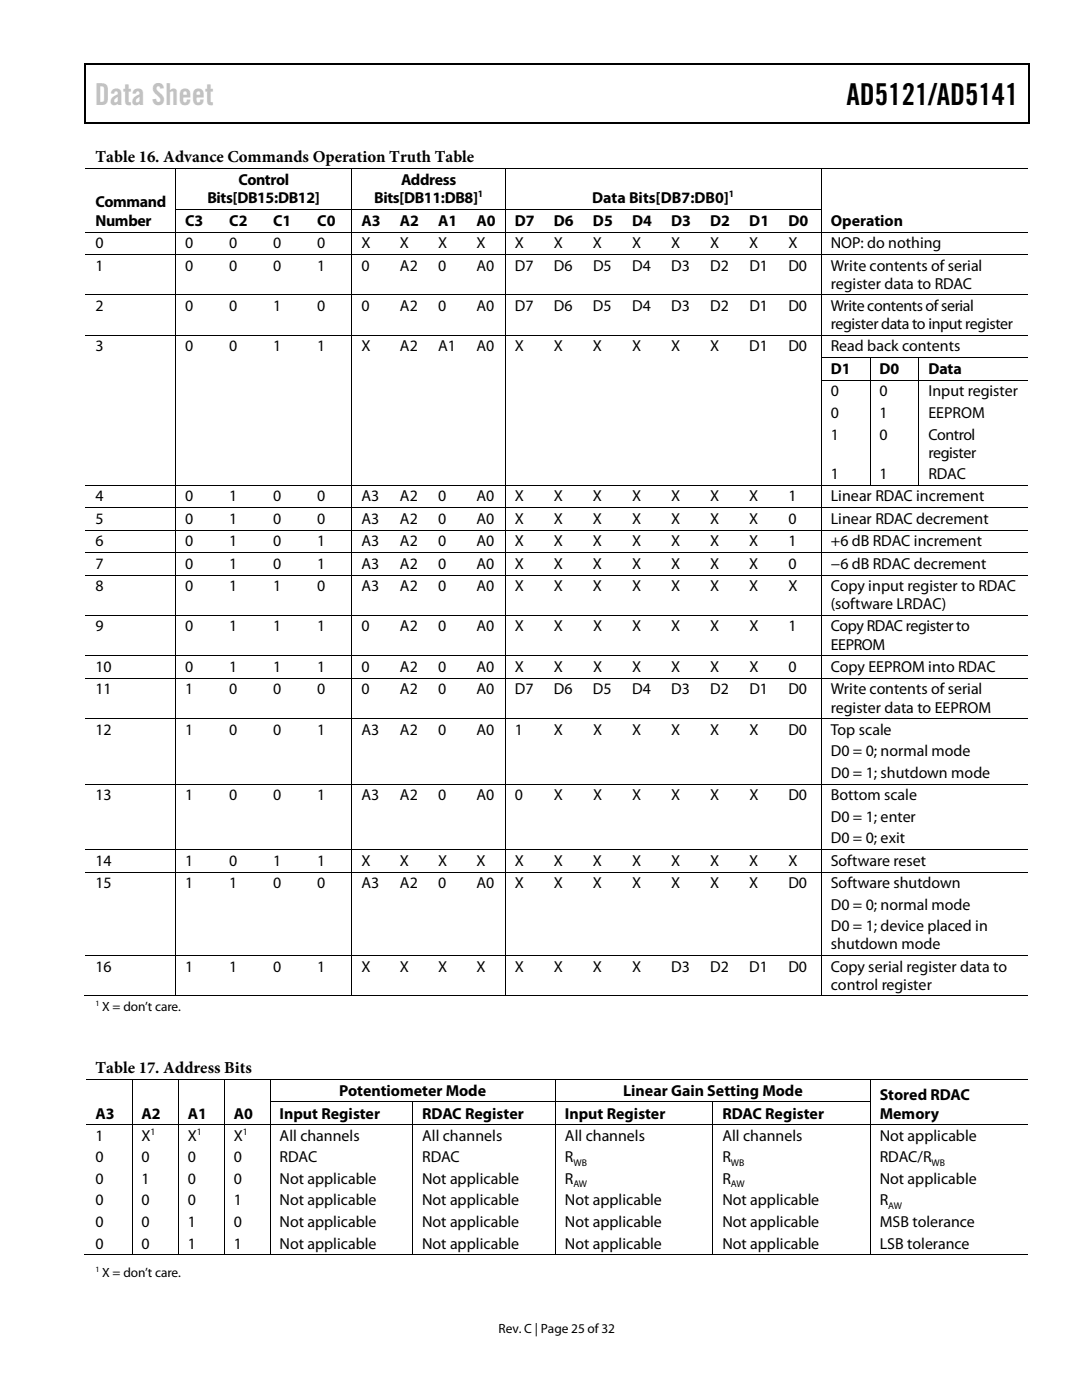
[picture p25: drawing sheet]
<svg xmlns="http://www.w3.org/2000/svg" width="216mm" height="279mm" viewBox="0 0 216 279" stroke-linecap="round" stroke-linejoin="round" font-family="sans-serif">
<defs><g id="words">
<text font-size="6" fill="#c1c1c1" x="18.9" y="20.9">Data Sheet</text>
<text font-size="6" x="168.9" y="20.9">AD5121/AD5141</text>
<g font-size="3.3">
<text x="19" y="32.3">Table 16. Advance Commands Operation Truth Table</text>
<text x="19" y="214.1">Table 17. Address Bits</text>
</g>
<g font-size="3.2">
<text x="19" y="41.4">Command</text>
<text x="41.4" y="40.6">Bits[DB15:DB12]</text>
<text x="47.6" y="36.9">Control</text>
<text x="74.7" y="40.6">Bits[DB11:DB8]</text>
<text x="80.1" y="36.9">Address</text>
<text x="118.2" y="40.6">Data Bits[DB7:DB0]</text>
<text x="19" y="45.1">Number</text>
<text x="36.9" y="45">C3</text>
<text x="45.7" y="45">C2</text>
<text x="54.5" y="45">C1</text>
<text x="63.3" y="45">C0</text>
<text x="72.1" y="45">A3</text>
<text x="79.8" y="45">A2</text>
<text x="87.4" y="45">A1</text>
<text x="95.1" y="45">A0</text>
<text x="102.7" y="45">D7</text>
<text x="110.5" y="45">D6</text>
<text x="118.3" y="45">D5</text>
<text x="126.2" y="45">D4</text>
<text x="133.9" y="45">D3</text>
<text x="141.7" y="45">D2</text>
<text x="149.5" y="45">D1</text>
<text x="157.3" y="45">D0</text>
<text x="165.8" y="45">Operation</text>
<text x="19" y="49.5">0</text>
<text x="36.9" y="49.5">0</text>
<text x="45.7" y="49.5">0</text>
<text x="54.5" y="49.5">0</text>
<text x="63.3" y="49.5">0</text>
<text x="72.1" y="49.5">X</text>
<text x="79.8" y="49.5">X</text>
<text x="87.4" y="49.5">X</text>
<text x="95.1" y="49.5">X</text>
<text x="102.7" y="49.5">X</text>
<text x="110.5" y="49.5">X</text>
<text x="118.3" y="49.5">X</text>
<text x="126.2" y="49.5">X</text>
<text x="133.9" y="49.5">X</text>
<text x="141.7" y="49.5">X</text>
<text x="149.5" y="49.5">X</text>
<text x="157.3" y="49.5">X</text>
<text x="165.8" y="49.5">NOP: do nothing</text>
<text x="19" y="54">1</text>
<text x="36.9" y="54">0</text>
<text x="45.7" y="54">0</text>
<text x="54.5" y="54">0</text>
<text x="63.3" y="54">1</text>
<text x="72.1" y="54">0</text>
<text x="79.8" y="54">A2</text>
<text x="87.4" y="54">0</text>
<text x="95.1" y="54">A0</text>
<text x="102.8" y="54">D7</text>
<text x="110.5" y="54">D6</text>
<text x="118.3" y="54">D5</text>
<text x="126.2" y="54">D4</text>
<text x="133.9" y="54">D3</text>
<text x="141.7" y="54">D2</text>
<text x="149.5" y="54">D1</text>
<text x="157.3" y="54">D0</text>
<text x="165.8" y="54">Write contents of serial</text>
<text x="165.8" y="57.6">register data to RDAC</text>
<text x="19" y="62.1">2</text>
<text x="36.9" y="62.1">0</text>
<text x="45.7" y="62.1">0</text>
<text x="54.5" y="62.1">1</text>
<text x="63.3" y="62.1">0</text>
<text x="72.1" y="62.1">0</text>
<text x="79.8" y="62.1">A2</text>
<text x="87.4" y="62.1">0</text>
<text x="95.1" y="62.1">A0</text>
<text x="102.7" y="62.1">D7</text>
<text x="110.5" y="62.1">D6</text>
<text x="118.3" y="62.1">D5</text>
<text x="126.2" y="62.1">D4</text>
<text x="133.9" y="62.1">D3</text>
<text x="141.7" y="62.1">D2</text>
<text x="149.5" y="62.1">D1</text>
<text x="157.3" y="62.1">D0</text>
<text x="165.8" y="62.1">Write contents of serial</text>
<text x="165.8" y="65.7">register data to input register</text>
<text x="19" y="70.1">3</text>
<text x="36.9" y="70.1">0</text>
<text x="45.7" y="70.1">0</text>
<text x="54.5" y="70.1">1</text>
<text x="63.3" y="70.1">1</text>
<text x="72.1" y="70.1">X</text>
<text x="79.8" y="70.1">A2</text>
<text x="87.4" y="70.1">A1</text>
<text x="95.1" y="70.1">A0</text>
<text x="102.7" y="70.1">X</text>
<text x="110.5" y="70.1">X</text>
<text x="118.3" y="70.1">X</text>
<text x="126.2" y="70.1">X</text>
<text x="133.9" y="70.1">X</text>
<text x="141.7" y="70.1">X</text>
<text x="149.5" y="70.1">D1</text>
<text x="157.3" y="70.1">D0</text>
<text x="165.8" y="70.1">Read back contents</text>
<text x="165.8" y="74.7">D1</text>
<text x="175.5" y="74.7">D0</text>
<text x="185.2" y="74.7">Data</text>
<text x="165.8" y="79.1">0</text>
<text x="165.8" y="83.4">0</text>
<text x="175.5" y="79.1">0</text>
<text x="175.5" y="83.4">1</text>
<text x="185.2" y="79.1">Input register</text>
<text x="185.2" y="83.4">EEPROM</text>
<text x="165.8" y="87.7">1</text>
<text x="175.5" y="87.7">0</text>
<text x="185.2" y="87.7">Control</text>
<text x="165.8" y="95.6">1</text>
<text x="175.5" y="95.6">1</text>
<text x="185.2" y="91.4">register</text>
<text x="185.2" y="95.6">RDAC</text>
<text x="19" y="100.1">4</text>
<text x="36.9" y="100.1">0</text>
<text x="45.7" y="100.1">1</text>
<text x="54.5" y="100.1">0</text>
<text x="63.3" y="100.1">0</text>
<text x="72.1" y="100.1">A3</text>
<text x="79.8" y="100.1">A2</text>
<text x="87.4" y="100.1">0</text>
<text x="95.1" y="100.1">A0</text>
<text x="102.7" y="100.1">X</text>
<text x="110.5" y="100.1">X</text>
<text x="118.3" y="100.1">X</text>
<text x="126.2" y="100.1">X</text>
<text x="133.9" y="100.1">X</text>
<text x="141.7" y="100.1">X</text>
<text x="149.5" y="100.1">X</text>
<text x="157.3" y="100.1">1</text>
<text x="165.8" y="100.1">Linear RDAC increment</text>
<text x="19" y="104.6">5</text>
<text x="36.9" y="104.6">0</text>
<text x="45.7" y="104.6">1</text>
<text x="54.5" y="104.6">0</text>
<text x="63.3" y="104.6">0</text>
<text x="72.1" y="104.6">A3</text>
<text x="79.8" y="104.6">A2</text>
<text x="87.4" y="104.6">0</text>
<text x="95.1" y="104.6">A0</text>
<text x="102.7" y="104.6">X</text>
<text x="110.5" y="104.6">X</text>
<text x="118.3" y="104.6">X</text>
<text x="126.2" y="104.6">X</text>
<text x="133.9" y="104.6">X</text>
<text x="141.7" y="104.6">X</text>
<text x="149.5" y="104.6">X</text>
<text x="157.3" y="104.6">0</text>
<text x="165.8" y="104.6">Linear RDAC decrement</text>
<text x="19" y="109.1">6</text>
<text x="19" y="113.5">7</text>
<text x="36.9" y="109.1">0</text>
<text x="36.9" y="113.5">0</text>
<text x="45.7" y="109.1">1</text>
<text x="45.7" y="113.5">1</text>
<text x="54.5" y="109.1">0</text>
<text x="54.5" y="113.5">0</text>
<text x="63.3" y="109.1">1</text>
<text x="63.3" y="113.5">1</text>
<text x="72.1" y="109.1">A3</text>
<text x="72.1" y="113.5">A3</text>
<text x="79.8" y="109.1">A2</text>
<text x="79.8" y="113.5">A2</text>
<text x="87.4" y="109.1">0</text>
<text x="87.4" y="113.5">0</text>
<text x="95.1" y="109.1">A0</text>
<text x="95.1" y="113.5">A0</text>
<text x="102.7" y="109.1">X</text>
<text x="102.7" y="113.5">X</text>
<text x="110.5" y="109.1">X</text>
<text x="110.5" y="113.5">X</text>
<text x="118.3" y="109.1">X</text>
<text x="118.3" y="113.5">X</text>
<text x="126.2" y="109.1">X</text>
<text x="126.2" y="113.5">X</text>
<text x="133.9" y="109.1">X</text>
<text x="133.9" y="113.5">X</text>
<text x="141.7" y="109.1">X</text>
<text x="141.7" y="113.5">X</text>
<text x="149.5" y="109.1">X</text>
<text x="149.5" y="113.5">X</text>
<text x="157.3" y="109.1">1</text>
<text x="157.3" y="113.5">0</text>
<text x="165.8" y="109.1">+6 dB RDAC increment</text>
<text x="165.8" y="113.5">−6 dB RDAC decrement</text>
<text x="19" y="118">8</text>
<text x="36.9" y="118">0</text>
<text x="45.7" y="118">1</text>
<text x="54.5" y="118">1</text>
<text x="63.3" y="118">0</text>
<text x="72.1" y="118">A3</text>
<text x="79.8" y="118">A2</text>
<text x="87.4" y="118">0</text>
<text x="95.1" y="118">A0</text>
<text x="102.7" y="118">X</text>
<text x="110.5" y="118">X</text>
<text x="118.3" y="118">X</text>
<text x="126.2" y="118">X</text>
<text x="133.9" y="118">X</text>
<text x="141.7" y="118">X</text>
<text x="149.5" y="118">X</text>
<text x="157.3" y="118">X</text>
<text x="165.8" y="118">Copy input register to RDAC</text>
<text x="165.8" y="121.6">(software LRDAC)</text>
<text x="19" y="126">9</text>
<text x="36.9" y="126">0</text>
<text x="45.7" y="126">1</text>
<text x="54.5" y="126">1</text>
<text x="63.3" y="126">1</text>
<text x="72.1" y="126">0</text>
<text x="79.8" y="126">A2</text>
<text x="87.4" y="126">0</text>
<text x="95.1" y="126">A0</text>
<text x="102.8" y="126">X</text>
<text x="110.5" y="126">X</text>
<text x="118.3" y="126">X</text>
<text x="126.2" y="126">X</text>
<text x="133.9" y="126">X</text>
<text x="141.7" y="126">X</text>
<text x="149.5" y="126">X</text>
<text x="157.3" y="126">1</text>
<text x="165.8" y="126">Copy RDAC register to</text>
<text x="165.8" y="129.7">EEPROM</text>
<text x="19" y="134.1">10</text>
<text x="36.9" y="134.1">0</text>
<text x="45.7" y="134.1">1</text>
<text x="54.5" y="134.1">1</text>
<text x="63.3" y="134.1">1</text>
<text x="72.1" y="134.1">0</text>
<text x="79.8" y="134.1">A2</text>
<text x="87.4" y="134.1">0</text>
<text x="95.1" y="134.1">A0</text>
<text x="102.8" y="134.1">X</text>
<text x="110.5" y="134.1">X</text>
<text x="118.3" y="134.1">X</text>
<text x="126.2" y="134.1">X</text>
<text x="133.9" y="134.1">X</text>
<text x="141.7" y="134.1">X</text>
<text x="149.5" y="134.1">X</text>
<text x="157.3" y="134.1">0</text>
<text x="165.8" y="134.1">Copy EEPROM into RDAC</text>
<text x="19" y="138.6">11</text>
<text x="36.9" y="138.6">1</text>
<text x="45.7" y="138.6">0</text>
<text x="54.5" y="138.6">0</text>
<text x="63.3" y="138.6">0</text>
<text x="72.1" y="138.6">0</text>
<text x="79.8" y="138.6">A2</text>
<text x="87.4" y="138.6">0</text>
<text x="95.1" y="138.6">A0</text>
<text x="102.7" y="138.6">D7</text>
<text x="110.5" y="138.6">D6</text>
<text x="118.3" y="138.6">D5</text>
<text x="126.2" y="138.6">D4</text>
<text x="133.9" y="138.6">D3</text>
<text x="141.7" y="138.6">D2</text>
<text x="149.5" y="138.6">D1</text>
<text x="157.3" y="138.6">D0</text>
<text x="165.8" y="138.6">Write contents of serial</text>
<text x="165.8" y="142.2">register data to EEPROM</text>
<text x="19" y="146.6">12</text>
<text x="36.9" y="146.6">1</text>
<text x="45.7" y="146.6">0</text>
<text x="54.5" y="146.6">0</text>
<text x="63.3" y="146.6">1</text>
<text x="72.1" y="146.6">A3</text>
<text x="79.8" y="146.6">A2</text>
<text x="87.4" y="146.6">0</text>
<text x="95.1" y="146.6">A0</text>
<text x="102.7" y="146.6">1</text>
<text x="110.5" y="146.6">X</text>
<text x="118.3" y="146.6">X</text>
<text x="126.2" y="146.6">X</text>
<text x="133.9" y="146.6">X</text>
<text x="141.7" y="146.6">X</text>
<text x="149.5" y="146.6">X</text>
<text x="157.3" y="146.6">D0</text>
<text x="165.8" y="146.6">Top scale</text>
<text x="165.8" y="155.2">D0 = 1; shutdown mode</text>
<text x="165.8" y="151">D0 = 0; normal mode</text>
<text x="19" y="159.7">13</text>
<text x="36.9" y="159.7">1</text>
<text x="45.7" y="159.7">0</text>
<text x="54.5" y="159.7">0</text>
<text x="63.3" y="159.7">1</text>
<text x="72.1" y="159.7">A3</text>
<text x="79.8" y="159.7">A2</text>
<text x="87.4" y="159.7">0</text>
<text x="95.1" y="159.7">A0</text>
<text x="102.7" y="159.7">0</text>
<text x="110.5" y="159.7">X</text>
<text x="118.3" y="159.7">X</text>
<text x="126.2" y="159.7">X</text>
<text x="133.9" y="159.7">X</text>
<text x="141.7" y="159.7">X</text>
<text x="149.5" y="159.7">X</text>
<text x="157.3" y="159.7">D0</text>
<text x="165.8" y="159.7">Bottom scale</text>
<text x="165.8" y="164">D0 = 1; enter</text>
<text x="19" y="172.8">14</text>
<text x="36.9" y="172.8">1</text>
<text x="45.7" y="172.8">0</text>
<text x="54.5" y="172.8">1</text>
<text x="63.3" y="172.8">1</text>
<text x="72.1" y="172.8">X</text>
<text x="79.8" y="172.8">X</text>
<text x="87.4" y="172.8">X</text>
<text x="95.1" y="172.8">X</text>
<text x="102.7" y="172.8">X</text>
<text x="110.5" y="172.8">X</text>
<text x="118.3" y="172.8">X</text>
<text x="126.2" y="172.8">X</text>
<text x="133.9" y="172.8">X</text>
<text x="141.7" y="172.8">X</text>
<text x="149.5" y="172.8">X</text>
<text x="157.3" y="172.8">X</text>
<text x="165.8" y="168.3">D0 = 0; exit</text>
<text x="165.8" y="172.8">Software reset</text>
<text x="19" y="177.2">15</text>
<text x="36.9" y="177.2">1</text>
<text x="45.7" y="177.2">1</text>
<text x="54.5" y="177.2">0</text>
<text x="63.3" y="177.2">0</text>
<text x="72.1" y="177.2">A3</text>
<text x="79.8" y="177.2">A2</text>
<text x="87.4" y="177.2">0</text>
<text x="95.1" y="177.2">A0</text>
<text x="102.7" y="177.2">X</text>
<text x="110.5" y="177.2">X</text>
<text x="118.3" y="177.2">X</text>
<text x="126.2" y="177.2">X</text>
<text x="133.9" y="177.2">X</text>
<text x="141.7" y="177.2">X</text>
<text x="149.5" y="177.2">X</text>
<text x="157.3" y="177.2">D0</text>
<text x="165.8" y="177.2">Software shutdown</text>
<text x="165.8" y="181.5">D0 = 0; normal mode</text>
<text x="165.8" y="185.8">D0 = 1; device placed in</text>
<text x="165.8" y="189.4">shutdown mode</text>
<text x="19" y="193.9">16</text>
<text x="36.9" y="193.9">1</text>
<text x="45.7" y="193.9">1</text>
<text x="54.5" y="193.9">0</text>
<text x="63.3" y="193.9">1</text>
<text x="72.1" y="193.9">X</text>
<text x="79.8" y="193.9">X</text>
<text x="87.4" y="193.9">X</text>
<text x="95.1" y="193.9">X</text>
<text x="102.7" y="193.9">X</text>
<text x="110.5" y="193.9">X</text>
<text x="118.3" y="193.9">X</text>
<text x="126.2" y="193.9">X</text>
<text x="133.9" y="193.9">D3</text>
<text x="141.7" y="193.9">D2</text>
<text x="149.5" y="193.9">D1</text>
<text x="157.3" y="193.9">D0</text>
<text x="165.8" y="193.9">Copy serial register data to</text>
<text x="165.8" y="197.5">control register</text>
<text x="67.7" y="218.7">Potentiometer Mode</text>
<text x="124.3" y="218.7">Linear Gain Setting Mode</text>
<text x="175.5" y="219.5">Stored RDAC</text>
<text x="19" y="223.2">A3</text>
<text x="19" y="227.7">1</text>
<text x="28.2" y="223.2">A2</text>
<text x="28.2" y="227.7">X</text>
<text x="37.5" y="223.2">A1</text>
<text x="37.5" y="227.7">X</text>
<text x="46.6" y="223.2">A0</text>
<text x="46.7" y="227.7">X</text>
<text x="55.8" y="223.2">Input Register</text>
<text x="55.8" y="227.7">All channels</text>
<text x="84.2" y="223.2">RDAC Register</text>
<text x="84.2" y="227.7">All channels</text>
<text x="112.7" y="223.2">Input Register</text>
<text x="112.7" y="227.7">All channels</text>
<text x="144.1" y="223.2">RDAC Register</text>
<text x="144.1" y="227.7">All channels</text>
<text x="175.5" y="223.2">Memory</text>
<text x="175.6" y="227.7">Not applicable</text>
<text x="19" y="232">0</text>
<text x="28.2" y="232">0</text>
<text x="37.5" y="232">0</text>
<text x="46.7" y="232">0</text>
<text x="55.8" y="232">RDAC</text>
<text x="84.2" y="232">RDAC</text>
<text x="112.7" y="232">R</text>
<text x="144.1" y="232">R</text>
<text x="175.6" y="232">RDAC/R</text>
<text x="19" y="236.3">0</text>
<text x="28.2" y="236.3">1</text>
<text x="37.5" y="236.3">0</text>
<text x="46.7" y="236.3">0</text>
<text x="55.8" y="236.3">Not applicable</text>
<text x="84.2" y="236.3">Not applicable</text>
<text x="112.7" y="236.3">R</text>
<text x="144.1" y="236.3">R</text>
<text x="175.6" y="236.3">Not applicable</text>
<text x="19" y="240.6">0</text>
<text x="19" y="244.9">0</text>
<text x="28.2" y="240.6">0</text>
<text x="28.2" y="244.9">0</text>
<text x="37.5" y="240.6">0</text>
<text x="37.5" y="244.9">1</text>
<text x="46.7" y="240.6">1</text>
<text x="46.7" y="244.9">0</text>
<text x="55.8" y="240.6">Not applicable</text>
<text x="55.8" y="244.9">Not applicable</text>
<text x="84.2" y="240.6">Not applicable</text>
<text x="84.2" y="244.9">Not applicable</text>
<text x="112.7" y="240.6">Not applicable</text>
<text x="112.7" y="244.9">Not applicable</text>
<text x="144.1" y="240.6">Not applicable</text>
<text x="144.1" y="244.9">Not applicable</text>
<text x="175.6" y="240.6">R</text>
<text x="175.6" y="244.9">MSB tolerance</text>
<text x="19" y="249.2">0</text>
<text x="28.2" y="249.2">0</text>
<text x="37.5" y="249.2">1</text>
<text x="46.7" y="249.2">1</text>
<text x="55.8" y="249.2">Not applicable</text>
<text x="84.2" y="249.2">Not applicable</text>
<text x="112.7" y="249.2">Not applicable</text>
<text x="144.1" y="249.2">Not applicable</text>
<text x="175.6" y="249.2">LSB tolerance</text>
</g>
<g font-size="2.7">
<text x="20.4" y="201.8">X = don’t care.</text>
<text x="20.4" y="254.9">X = don’t care.</text>
<text x="99.5" y="266">Rev. C | Page 25 of32</text>
</g>
<g font-size="1.9">
<text x="95.3" y="39.3">1</text>
<text x="145.5" y="39.3">1</text>
<text x="30.1" y="226.4">1</text>
<text x="39.3" y="226.4">1</text>
<text x="48.5" y="226.4">1</text>
<text x="114.4" y="232.7">WB</text>
<text x="145.8" y="232.7">WB</text>
<text x="185.9" y="232.7">WB</text>
<text x="114.4" y="237">AW</text>
<text x="145.8" y="237">AW</text>
<text x="177.2" y="241.3">AW</text>
</g>
<g font-size="1.6">
<text x="19" y="200.8">1</text>
<text x="19" y="253.8">1</text>
</g>
</g></defs>
<g fill="#000">
<path d="M16.9 12.7h.2v1h-.2zM16.9 12.7h.2v.3h-.2zM82.5 12.7h.3v.3h-.3zM205.1 12.7h.3v1h-.3zM205.1 12.7h.3v.3h-.3zM16.9 24.4h.2v.2h-.2zM34.9 33.5h.2v.2h-.2zM70.1 33.5h.2v.2h-.2zM82.3 24.4h.2v.2h-.2zM100.8 33.5h.1v.2h-.1zM163.8 33.5h.2v.2h-.2zM205.1 24.4h.3v.2h-.3z"/>
<path d="M34.9 41.7h.2v.2h-.2zM34.9 46.2h.2v.2h-.2zM34.9 50.7h.2v.2h-.2zM34.9 58.8h.2v.1h-.2zM43.8 41.7h.2v.2h-.2zM43.8 46.2h.2v.2h-.2zM43.8 50.7h.2v.2h-.2zM43.8 58.8h.2v.1h-.2zM52.6 41.7h.1v.2h-.1zM52.6 46.2h.1v.2h-.1zM52.6 50.7h.1v.2h-.1zM52.6 58.8h.1v.1h-.1z"/>
<path d="M61.4 41.7h.2v.2h-.2zM61.4 46.2h.2v.2h-.2zM61.4 50.7h.2v.2h-.2zM61.4 58.8h.2v.1h-.2zM70.1 41.7h.2v.2h-.2zM70.1 46.2h.2v.2h-.2zM70.1 50.7h.2v.2h-.2zM70.1 58.8h.2v.1h-.2zM77.9 41.7h.2v.2h-.2zM77.9 46.2h.2v.2h-.2zM77.9 50.7h.2v.2h-.2zM77.9 58.8h.2v.1h-.2z"/>
<path d="M85.5 41.7h.2v.2h-.2zM85.5 46.2h.2v.2h-.2zM85.5 50.7h.2v.2h-.2zM85.5 58.8h.2v.1h-.2zM93.2 41.7h.1v.2h-.1zM93.2 46.2h.1v.2h-.1zM93.2 50.7h.1v.2h-.1zM93.2 58.8h.1v.1h-.1zM100.8 41.7h.1v.2h-.1zM100.8 46.2h.1v.2h-.1zM100.8 50.7h.1v.2h-.1zM100.8 58.8h.1v.1h-.1z"/>
<path d="M108.6 41.7h.2v.2h-.2zM108.6 46.2h.2v.2h-.2zM108.6 50.7h.2v.2h-.2zM108.6 58.8h.2v.1h-.2zM116.4 41.7h.2v.2h-.2zM116.4 46.2h.2v.2h-.2zM116.4 50.7h.2v.2h-.2zM116.4 58.8h.2v.1h-.2zM124.2 41.7h.2v.2h-.2zM124.2 46.2h.2v.2h-.2zM124.2 50.7h.2v.2h-.2zM124.2 58.8h.2v.1h-.2z"/>
<path d="M132 41.7h.2v.2h-.2zM132 46.2h.2v.2h-.2zM132 50.7h.2v.2h-.2zM132 58.8h.2v.1h-.2zM139.8 41.7h.2v.2h-.2zM139.8 46.2h.2v.2h-.2zM139.8 50.7h.2v.2h-.2zM139.8 58.8h.2v.1h-.2zM147.6 41.7h.2v.2h-.2zM147.6 46.2h.2v.2h-.2zM147.6 50.7h.2v.2h-.2zM147.6 58.8h.2v.1h-.2z"/>
<path d="M155.4 41.7h.2v.2h-.2zM155.4 46.2h.2v.2h-.2zM155.4 50.7h.2v.2h-.2zM155.4 58.8h.2v.1h-.2zM163.8 41.7h.2v.2h-.2zM163.8 46.2h.2v.2h-.2zM163.8 50.7h.2v.2h-.2zM163.8 58.8h.2v.1h-.2zM34.9 66.8h.2v.2h-.2zM34.9 71.3h.2v.2h-.2zM34.9 75.8h.2v.2h-.2zM43.8 66.8h.2v.2h-.2z"/>
<path d="M52.6 66.8h.1v.2h-.1zM61.4 66.8h.2v.2h-.2zM70.1 66.8h.2v.2h-.2zM70.1 71.3h.2v.2h-.2zM70.1 75.8h.2v.2h-.2zM77.9 66.8h.2v.2h-.2zM85.5 66.8h.2v.2h-.2zM93.2 66.8h.1v.2h-.1zM100.8 66.8h.1v.2h-.1zM100.8 71.3h.1v.2h-.1zM100.8 75.8h.1v.2h-.1zM108.6 66.8h.2v.2h-.2z"/>
<path d="M116.4 66.8h.2v.2h-.2zM124.2 66.8h.2v.2h-.2zM132 66.8h.2v.2h-.2zM139.8 66.8h.2v.2h-.2zM147.6 66.8h.2v.2h-.2zM155.4 66.8h.2v.2h-.2zM163.8 66.8h.2v.2h-.2zM163.8 71.3h.2v.2h-.2zM163.8 75.8h.2v.2h-.2zM173.5 71.3h.2v.2h-.2zM173.5 75.8h.2v.2h-.2zM183.3 71.3h.1v.2h-.1z"/>
<path d="M183.3 75.8h.1v.2h-.1zM34.9 96.8h.2v.1h-.2zM43.8 96.8h.2v.1h-.2zM52.6 96.8h.1v.1h-.1zM61.4 96.8h.2v.1h-.2zM70.1 96.8h.2v.1h-.2zM77.9 96.8h.2v.1h-.2zM85.5 96.8h.2v.1h-.2zM93.2 96.8h.1v.1h-.1zM100.8 96.8h.1v.1h-.1zM108.6 96.8h.2v.1h-.2zM116.4 96.8h.2v.1h-.2z"/>
<path d="M124.2 96.8h.2v.1h-.2zM132 96.8h.2v.1h-.2zM139.8 96.8h.2v.1h-.2zM147.6 96.8h.2v.1h-.2zM155.4 96.8h.2v.1h-.2zM163.8 96.8h.2v.1h-.2zM173.5 96.8h.2v.1h-.2zM183.3 96.8h.1v.1h-.1zM34.9 101.3h.2v.1h-.2zM34.9 105.7h.2v.2h-.2zM34.9 110.2h.2v.2h-.2zM34.9 114.7h.2v.2h-.2z"/>
<path d="M43.8 101.3h.2v.1h-.2zM43.8 105.7h.2v.2h-.2zM43.8 110.2h.2v.2h-.2zM43.8 114.7h.2v.2h-.2zM52.6 101.3h.1v.1h-.1zM52.6 105.7h.1v.2h-.1zM52.6 110.2h.1v.2h-.1zM52.6 114.7h.1v.2h-.1zM61.4 101.3h.2v.1h-.2zM61.4 105.7h.2v.2h-.2zM61.4 110.2h.2v.2h-.2zM61.4 114.7h.2v.2h-.2z"/>
<path d="M70.1 101.3h.2v.1h-.2zM70.1 105.7h.2v.2h-.2zM70.1 110.2h.2v.2h-.2zM70.1 114.7h.2v.2h-.2zM77.9 101.3h.2v.1h-.2zM77.9 105.7h.2v.2h-.2zM77.9 110.2h.2v.2h-.2zM77.9 114.7h.2v.2h-.2zM85.5 101.3h.2v.1h-.2zM85.5 105.7h.2v.2h-.2zM85.5 110.2h.2v.2h-.2zM85.5 114.7h.2v.2h-.2z"/>
<path d="M93.2 101.3h.1v.1h-.1zM93.2 105.7h.1v.2h-.1zM93.2 110.2h.1v.2h-.1zM93.2 114.7h.1v.2h-.1zM100.8 101.3h.1v.1h-.1zM100.8 105.7h.1v.2h-.1zM100.8 110.2h.1v.2h-.1zM100.8 114.7h.1v.2h-.1zM108.6 101.3h.2v.1h-.2zM108.6 105.7h.2v.2h-.2zM108.6 110.2h.2v.2h-.2zM108.6 114.7h.2v.2h-.2z"/>
<path d="M116.4 101.3h.2v.1h-.2zM116.4 105.7h.2v.2h-.2zM116.4 110.2h.2v.2h-.2zM116.4 114.7h.2v.2h-.2zM124.2 101.3h.2v.1h-.2zM124.2 105.7h.2v.2h-.2zM124.2 110.2h.2v.2h-.2zM124.2 114.7h.2v.2h-.2zM132 101.3h.2v.1h-.2zM132 105.7h.2v.2h-.2zM132 110.2h.2v.2h-.2zM132 114.7h.2v.2h-.2z"/>
<path d="M139.8 101.3h.2v.1h-.2zM139.8 105.7h.2v.2h-.2zM139.8 110.2h.2v.2h-.2zM139.8 114.7h.2v.2h-.2zM147.6 101.3h.2v.1h-.2zM147.6 105.7h.2v.2h-.2zM147.6 110.2h.2v.2h-.2zM147.6 114.7h.2v.2h-.2zM155.4 101.3h.2v.1h-.2zM155.4 105.7h.2v.2h-.2zM155.4 110.2h.2v.2h-.2zM155.4 114.7h.2v.2h-.2z"/>
<path d="M163.8 101.3h.2v.1h-.2zM163.8 105.7h.2v.2h-.2zM163.8 110.2h.2v.2h-.2zM163.8 114.7h.2v.2h-.2zM34.9 122.7h.2v.2h-.2zM34.9 130.8h.2v.2h-.2zM34.9 135.3h.2v.1h-.2zM43.8 122.7h.2v.2h-.2zM43.8 130.8h.2v.2h-.2zM43.8 135.3h.2v.1h-.2zM52.6 122.7h.1v.2h-.1zM52.6 130.8h.1v.2h-.1z"/>
<path d="M52.6 135.3h.1v.1h-.1zM61.4 122.7h.2v.2h-.2zM61.4 130.8h.2v.2h-.2zM61.4 135.3h.2v.1h-.2zM70.1 122.7h.2v.2h-.2zM70.1 130.8h.2v.2h-.2zM70.1 135.3h.2v.1h-.2zM77.9 122.7h.2v.2h-.2zM77.9 130.8h.2v.2h-.2zM77.9 135.3h.2v.1h-.2zM85.5 122.7h.2v.2h-.2zM85.5 130.8h.2v.2h-.2z"/>
<path d="M85.5 135.3h.2v.1h-.2zM93.2 122.7h.1v.2h-.1zM93.2 130.8h.1v.2h-.1zM93.2 135.3h.1v.1h-.1zM100.8 122.7h.1v.2h-.1zM100.8 130.8h.1v.2h-.1zM100.8 135.3h.1v.1h-.1zM108.6 122.7h.2v.2h-.2zM108.6 130.8h.2v.2h-.2zM108.6 135.3h.2v.1h-.2zM116.4 122.7h.2v.2h-.2zM116.4 130.8h.2v.2h-.2z"/>
<path d="M116.4 135.3h.2v.1h-.2zM124.2 122.7h.2v.2h-.2zM124.2 130.8h.2v.2h-.2zM124.2 135.3h.2v.1h-.2zM132 122.7h.2v.2h-.2zM132 130.8h.2v.2h-.2zM132 135.3h.2v.1h-.2zM139.8 122.7h.2v.2h-.2zM139.8 130.8h.2v.2h-.2zM139.8 135.3h.2v.1h-.2zM147.6 122.7h.2v.2h-.2zM147.6 130.8h.2v.2h-.2z"/>
<path d="M147.6 135.3h.2v.1h-.2zM155.4 122.7h.2v.2h-.2zM155.4 130.8h.2v.2h-.2zM155.4 135.3h.2v.1h-.2zM163.8 122.7h.2v.2h-.2zM163.8 130.8h.2v.2h-.2zM163.8 135.3h.2v.1h-.2zM34.9 143.3h.2v.2h-.2zM34.9 156.4h.2v.2h-.2zM43.8 143.3h.2v.2h-.2zM43.8 156.4h.2v.2h-.2zM52.6 143.3h.1v.2h-.1z"/>
<path d="M52.6 156.4h.1v.2h-.1zM61.4 143.3h.2v.2h-.2zM61.4 156.4h.2v.2h-.2zM70.1 143.3h.2v.2h-.2zM70.1 156.4h.2v.2h-.2zM77.9 143.3h.2v.2h-.2zM77.9 156.4h.2v.2h-.2zM85.5 143.3h.2v.2h-.2zM85.5 156.4h.2v.2h-.2zM93.2 143.3h.1v.2h-.1zM93.2 156.4h.1v.2h-.1zM100.8 143.3h.1v.2h-.1z"/>
<path d="M100.8 156.4h.1v.2h-.1zM108.6 143.3h.2v.2h-.2zM108.6 156.4h.2v.2h-.2zM116.4 143.3h.2v.2h-.2zM116.4 156.4h.2v.2h-.2zM124.2 143.3h.2v.2h-.2zM124.2 156.4h.2v.2h-.2zM132 143.3h.2v.2h-.2zM132 156.4h.2v.2h-.2zM139.8 143.3h.2v.2h-.2zM139.8 156.4h.2v.2h-.2zM147.6 143.3h.2v.2h-.2z"/>
<path d="M147.6 156.4h.2v.2h-.2zM155.4 143.3h.2v.2h-.2zM155.4 156.4h.2v.2h-.2zM163.8 143.3h.2v.2h-.2zM163.8 156.4h.2v.2h-.2zM34.9 169.5h.2v.1h-.2zM34.9 173.9h.2v.2h-.2zM43.8 169.5h.2v.1h-.2zM43.8 173.9h.2v.2h-.2zM52.6 169.5h.1v.1h-.1zM52.6 173.9h.1v.2h-.1zM61.4 169.5h.2v.1h-.2z"/>
<path d="M61.4 173.9h.2v.2h-.2zM70.1 169.5h.2v.1h-.2zM70.1 173.9h.2v.2h-.2zM77.9 169.5h.2v.1h-.2zM77.9 173.9h.2v.2h-.2zM85.5 169.5h.2v.1h-.2zM85.5 173.9h.2v.2h-.2zM93.2 169.5h.1v.1h-.1zM93.2 173.9h.1v.2h-.1zM100.8 169.5h.1v.1h-.1zM100.8 173.9h.1v.2h-.1zM108.6 169.5h.2v.1h-.2z"/>
<path d="M108.6 173.9h.2v.2h-.2zM116.4 169.5h.2v.1h-.2zM116.4 173.9h.2v.2h-.2zM124.2 169.5h.2v.1h-.2zM124.2 173.9h.2v.2h-.2zM132 169.5h.2v.1h-.2zM132 173.9h.2v.2h-.2zM139.8 169.5h.2v.1h-.2zM139.8 173.9h.2v.2h-.2zM147.6 169.5h.2v.1h-.2zM147.6 173.9h.2v.2h-.2zM155.4 169.5h.2v.1h-.2z"/>
<path d="M155.4 173.9h.2v.2h-.2zM163.8 169.5h.2v.1h-.2zM163.8 173.9h.2v.2h-.2zM34.9 190.6h.2v.2h-.2zM34.9 198.7h.2v.1h-.2zM43.6 198.7h.1v.1h-.1zM43.8 190.6h.2v.2h-.2zM52.3 198.7h.2v.1h-.2zM52.6 190.6h.1v.2h-.1zM61.1 198.7h.2v.1h-.2zM61.4 190.6h.2v.2h-.2zM70.1 190.6h.2v.2h-.2z"/>
<path d="M70.1 198.7h.2v.1h-.2zM77.6 198.7h.2v.1h-.2zM77.9 190.6h.2v.2h-.2zM85.3 198.7h.1v.1h-.1zM85.5 190.6h.2v.2h-.2zM92.9 198.7h.2v.1h-.2zM93.2 190.6h.1v.2h-.1zM100.8 190.6h.1v.2h-.1zM100.8 198.7h.1v.1h-.1zM108.4 198.7h.1v.1h-.1zM108.6 190.6h.2v.2h-.2zM116.2 198.7h.1v.1h-.1z"/>
<path d="M116.4 190.6h.2v.2h-.2zM124 198.7h.2v.1h-.2zM124.2 190.6h.2v.2h-.2zM131.8 198.7h.2v.1h-.2zM132 190.6h.2v.2h-.2zM139.6 198.7h.1v.1h-.1zM139.8 190.6h.2v.2h-.2zM147.4 198.7h.1v.1h-.1zM147.6 190.6h.2v.2h-.2zM155.2 198.7h.1v.1h-.1zM155.4 190.6h.2v.2h-.2zM163.8 190.6h.2v.2h-.2z"/>
<path d="M163.8 198.7h.2v.1h-.2zM26.3 215.3h.2v.2h-.2zM35.5 215.3h.1v.2h-.1zM44.7 215.3h.1v.2h-.1zM53.8 215.3h.2v.2h-.2zM110.7 215.3h.2v.2h-.2zM173.6 215.3h.2v.2h-.2zM26.3 219.8h.2v.2h-.2zM26.3 224.4h.2v.1h-.2zM35.5 219.8h.1v.2h-.1zM35.5 224.4h.1v.1h-.1zM44.7 219.8h.1v.2h-.1z"/>
<path d="M44.7 224.4h.1v.1h-.1zM53.8 219.8h.2v.2h-.2zM53.8 224.4h.2v.1h-.2zM82.3 219.8h.1v.2h-.1zM82.3 224.4h.1v.1h-.1zM110.7 219.8h.2v.2h-.2zM110.7 224.4h.2v.1h-.2zM142.2 219.8h.1v.2h-.1zM142.2 224.4h.1v.1h-.1zM173.6 219.8h.2v.2h-.2zM173.6 224.4h.2v.1h-.2zM26.3 250.3h.2v.2h-.2z"/>
<path d="M35.5 250.3h.1v.2h-.1zM44.7 250.3h.1v.2h-.1zM53.8 250.3h.2v.2h-.2zM82.3 250.3h.1v.2h-.1zM110.7 250.3h.2v.2h-.2zM142.2 250.3h.1v.2h-.1zM173.6 250.3h.2v.2h-.2z"/>
</g>
<path d="M17 13.7v10.7M17.1 12.8h65.4M82.8 12.8h122.3M205.2 13.7v10.7M17.1 24.5h188" fill="none" stroke="#000" stroke-width=".25"/>
<g fill="none" stroke="#000" stroke-width=".2">
<path d="M17.1 33.6h17.8M35 33.7v8M35.1 33.6h35M70.2 33.7v8M70.3 33.6h30.5M100.8 33.7v8M100.9 33.6h62.9M163.9 33.7v8M164 33.6h41.1M17.1 46.3h17.8M17.1 50.8h17.8M17.1 58.8h17.8"/>
<path d="M35 41.9v4.3M35 46.4v4.3M35 50.9v7.9M35 58.9v7.9M35.1 41.8h8.7M35.1 46.3h8.7M35.1 50.8h8.7M35.1 58.8h8.7M44 41.8h8.6M44 46.3h8.6M44 50.8h8.6M44 58.8h8.6"/>
<path d="M52.7 41.8h8.7M52.7 46.3h8.7M52.7 50.8h8.7M52.7 58.8h8.7M61.6 41.8h8.5M61.6 46.3h8.5M61.6 50.8h8.5M61.6 58.8h8.5M70.2 41.9v4.3M70.2 46.4v4.3M70.2 50.9v7.9M70.2 58.9v7.9"/>
<path d="M70.3 41.8h7.6M70.3 46.3h7.6M70.3 50.8h7.6M70.3 58.8h7.6M78.1 41.8h7.4M78.1 46.3h7.4M78.1 50.8h7.4M78.1 58.8h7.4M85.7 41.8h7.5M85.7 46.3h7.5M85.7 50.8h7.5M85.7 58.8h7.5"/>
<path d="M93.3 41.8h7.5M93.3 46.3h7.5M93.3 50.8h7.5M93.3 58.8h7.5M100.8 41.9v4.3M100.8 46.4v4.3M100.8 50.9v7.9M100.8 58.9v7.9M100.9 41.8h7.7M100.9 46.3h7.7M100.9 50.8h7.7M100.9 58.8h7.7"/>
<path d="M108.8 41.8h7.6M108.8 46.3h7.6M108.8 50.8h7.6M108.8 58.8h7.6M116.6 41.8h7.6M116.6 46.3h7.6M116.6 50.8h7.6M116.6 58.8h7.6M124.4 41.8h7.6M124.4 46.3h7.6M124.4 50.8h7.6M124.4 58.8h7.6"/>
<path d="M132.2 41.8h7.6M132.2 46.3h7.6M132.2 50.8h7.6M132.2 58.8h7.6M140 41.8h7.6M140 46.3h7.6M140 50.8h7.6M140 58.8h7.6M147.8 41.8h7.6M147.8 46.3h7.6M147.8 50.8h7.6M147.8 58.8h7.6"/>
<path d="M155.6 41.8h8.2M155.6 46.3h8.2M155.6 50.8h8.2M155.6 58.8h8.2M163.9 41.9v4.3M163.9 46.4v4.3M163.9 50.9v7.9M163.9 58.9v7.9M164 46.3h41.1M164 50.8h41.1M164 58.8h41.1M17.1 66.9h17.8"/>
<path d="M35 67v4.3M35 71.5v4.3M35 76v20.8M35.1 66.9h8.7M44 66.9h8.6M52.7 66.9h8.7M61.6 66.9h8.5M70.2 67v4.3M70.2 71.5v4.3M70.2 76v20.8M70.3 66.9h7.6M78.1 66.9h7.4"/>
<path d="M85.7 66.9h7.5M93.3 66.9h7.5M100.8 67v4.3M100.8 71.5v4.3M100.8 76v20.8M100.9 66.9h7.7M108.8 66.9h7.6M116.6 66.9h7.6M124.4 66.9h7.6M132.2 66.9h7.6M140 66.9h7.6M147.8 66.9h7.6"/>
<path d="M155.6 66.9h8.2M163.9 67v4.3M163.9 71.5v4.3M163.9 76v20.8M164 66.9h41.1M164 71.4h9.5M164 75.9h9.5M173.6 71.5v4.3M173.6 76v20.8M173.7 71.4h9.6M173.7 75.9h9.6M183.3 71.5v4.3"/>
<path d="M183.3 76v20.8M183.4 71.4h21.7M183.4 75.9h21.7M17.1 96.9h17.8M35 96.9v4.4M35.1 96.9h8.7M44 96.9h8.6M52.7 96.9h8.7M61.6 96.9h8.5M70.2 96.9v4.4M70.3 96.9h7.6M78.1 96.9h7.4"/>
<path d="M85.7 96.9h7.5M93.3 96.9h7.5M100.8 96.9v4.4M100.9 96.9h7.7M108.8 96.9h7.6M116.6 96.9h7.6M124.4 96.9h7.6M132.2 96.9h7.6M140 96.9h7.6M147.8 96.9h7.6M155.6 96.9h8.2M163.9 96.9v4.4"/>
<path d="M164 96.9h9.5M173.7 96.9h9.6M183.4 96.9h21.7M17.1 101.3h17.8M17.1 105.8h17.8M17.1 110.3h17.8M17.1 114.8h17.8M35 101.4v4.3M35 105.9v4.3M35 110.4v4.3M35 114.9v7.8M35.1 101.3h8.7"/>
<path d="M35.1 105.8h8.7M35.1 110.3h8.7M35.1 114.8h8.7M44 101.3h8.6M44 105.8h8.6M44 110.3h8.6M44 114.8h8.6M52.7 101.3h8.7M52.7 105.8h8.7M52.7 110.3h8.7M52.7 114.8h8.7M61.6 101.3h8.5"/>
<path d="M61.6 105.8h8.5M61.6 110.3h8.5M61.6 114.8h8.5M70.2 101.4v4.3M70.2 105.9v4.3M70.2 110.4v4.3M70.2 114.9v7.8M70.3 101.3h7.6M70.3 105.8h7.6M70.3 110.3h7.6M70.3 114.8h7.6M78.1 101.3h7.4"/>
<path d="M78.1 105.8h7.4M78.1 110.3h7.4M78.1 114.8h7.4M85.7 101.3h7.5M85.7 105.8h7.5M85.7 110.3h7.5M85.7 114.8h7.5M93.3 101.3h7.5M93.3 105.8h7.5M93.3 110.3h7.5M93.3 114.8h7.5M100.8 101.4v4.3"/>
<path d="M100.8 105.9v4.3M100.8 110.4v4.3M100.8 114.9v7.8M100.9 101.3h7.7M100.9 105.8h7.7M100.9 110.3h7.7M100.9 114.8h7.7M108.8 101.3h7.6M108.8 105.8h7.6M108.8 110.3h7.6M108.8 114.8h7.6M116.6 101.3h7.6"/>
<path d="M116.6 105.8h7.6M116.6 110.3h7.6M116.6 114.8h7.6M124.4 101.3h7.6M124.4 105.8h7.6M124.4 110.3h7.6M124.4 114.8h7.6M132.2 101.3h7.6M132.2 105.8h7.6M132.2 110.3h7.6M132.2 114.8h7.6M140 101.3h7.6"/>
<path d="M140 105.8h7.6M140 110.3h7.6M140 114.8h7.6M147.8 101.3h7.6M147.8 105.8h7.6M147.8 110.3h7.6M147.8 114.8h7.6M155.6 101.3h8.2M155.6 105.8h8.2M155.6 110.3h8.2M155.6 114.8h8.2M163.9 101.4v4.3"/>
<path d="M163.9 105.9v4.3M163.9 110.4v4.3M163.9 114.9v7.8M164 101.3h41.1M164 105.8h41.1M164 110.3h41.1M164 114.8h41.1M17.1 122.8h17.8M17.1 130.9h17.8M17.1 135.3h17.8M35 122.9v7.9M35 131v4.3"/>
<path d="M35 135.4v7.9M35.1 122.8h8.7M35.1 130.9h8.7M35.1 135.3h8.7M44 122.8h8.6M44 130.9h8.6M44 135.3h8.6M52.7 122.8h8.7M52.7 130.9h8.7M52.7 135.3h8.7M61.6 122.8h8.5M61.6 130.9h8.5"/>
<path d="M61.6 135.3h8.5M70.2 122.9v7.9M70.2 131v4.3M70.2 135.4v7.9M70.3 122.8h7.6M70.3 130.9h7.6M70.3 135.3h7.6M78.1 122.8h7.4M78.1 130.9h7.4M78.1 135.3h7.4M85.7 122.8h7.5M85.7 130.9h7.5"/>
<path d="M85.7 135.3h7.5M93.3 122.8h7.5M93.3 130.9h7.5M93.3 135.3h7.5M100.8 122.9v7.9M100.8 131v4.3M100.8 135.4v7.9M100.9 122.8h7.7M100.9 130.9h7.7M100.9 135.3h7.7M108.8 122.8h7.6M108.8 130.9h7.6"/>
<path d="M108.8 135.3h7.6M116.6 122.8h7.6M116.6 130.9h7.6M116.6 135.3h7.6M124.4 122.8h7.6M124.4 130.9h7.6M124.4 135.3h7.6M132.2 122.8h7.6M132.2 130.9h7.6M132.2 135.3h7.6M140 122.8h7.6M140 130.9h7.6"/>
<path d="M140 135.3h7.6M147.8 122.8h7.6M147.8 130.9h7.6M147.8 135.3h7.6M155.6 122.8h8.2M155.6 130.9h8.2M155.6 135.3h8.2M163.9 122.9v7.9M163.9 131v4.3M163.9 135.4v7.9M164 122.8h41.1M164 130.9h41.1"/>
<path d="M164 135.3h41.1M17.1 143.4h17.8M17.1 156.5h17.8M35 143.5v12.9M35 156.6v12.9M35.1 143.4h8.7M35.1 156.5h8.7M44 143.4h8.6M44 156.5h8.6M52.7 143.4h8.7M52.7 156.5h8.7M61.6 143.4h8.5"/>
<path d="M61.6 156.5h8.5M70.2 143.5v12.9M70.2 156.6v12.9M70.3 143.4h7.6M70.3 156.5h7.6M78.1 143.4h7.4M78.1 156.5h7.4M85.7 143.4h7.5M85.7 156.5h7.5M93.3 143.4h7.5M93.3 156.5h7.5M100.8 143.5v12.9"/>
<path d="M100.8 156.6v12.9M100.9 143.4h7.7M100.9 156.5h7.7M108.8 143.4h7.6M108.8 156.5h7.6M116.6 143.4h7.6M116.6 156.5h7.6M124.4 143.4h7.6M124.4 156.5h7.6M132.2 143.4h7.6M132.2 156.5h7.6M140 143.4h7.6"/>
<path d="M140 156.5h7.6M147.8 143.4h7.6M147.8 156.5h7.6M155.6 143.4h8.2M155.6 156.5h8.2M163.9 143.5v12.9M163.9 156.6v12.9M164 143.4h41.1M164 156.5h41.1M17.1 169.5h17.8M17.1 174h17.8M35 169.6v4.3"/>
<path d="M35 174.1v16.5M35.1 169.5h8.7M35.1 174h8.7M44 169.5h8.6M44 174h8.6M52.7 169.5h8.7M52.7 174h8.7M61.6 169.5h8.5M61.6 174h8.5M70.2 169.6v4.3M70.2 174.1v16.5M70.3 169.5h7.6"/>
<path d="M70.3 174h7.6M78.1 169.5h7.4M78.1 174h7.4M85.7 169.5h7.5M85.7 174h7.5M93.3 169.5h7.5M93.3 174h7.5M100.8 169.6v4.3M100.8 174.1v16.5M100.9 169.5h7.7M100.9 174h7.7M108.8 169.5h7.6"/>
<path d="M108.8 174h7.6M116.6 169.5h7.6M116.6 174h7.6M124.4 169.5h7.6M124.4 174h7.6M132.2 169.5h7.6M132.2 174h7.6M140 169.5h7.6M140 174h7.6M147.8 169.5h7.6M147.8 174h7.6M155.6 169.5h8.2"/>
<path d="M155.6 174h8.2M163.9 169.6v4.3M163.9 174.1v16.5M164 169.5h41.1M164 174h41.1M16.9 198.8h18M17.1 190.7h17.8M35 190.8v7.9M35.1 190.7h8.7M35.1 198.8h35M44 190.7h8.6M52.7 190.7h8.7"/>
<path d="M61.6 190.7h8.5M70.2 190.8v7.9M70.3 190.7h7.6M70.3 198.8h30.5M78.1 190.7h7.4M85.7 190.7h7.5M93.3 190.7h7.5M100.8 190.8v7.9M100.9 190.7h7.7M100.9 198.8h62.9M108.8 190.7h7.6M116.6 190.7h7.6"/>
<path d="M124.4 190.7h7.6M132.2 190.7h7.6M140 190.7h7.6M147.8 190.7h7.6M155.6 190.7h8.2M163.9 190.8v7.9M164 190.7h41.1M164 198.8h41.1M17.1 215.4h9.2M26.4 215.5v4.3M26.5 215.4h9M35.6 215.5v4.3"/>
<path d="M35.6 215.4h9.1M44.7 215.5v4.3M44.8 215.4h9M53.9 215.5v4.3M54 215.4h56.7M54 219.9h28.3M82.4 219.9h28.3M110.8 215.5v4.3M110.9 215.4h62.7M110.9 219.9h31.3M142.3 219.9h31.3M173.7 215.5v4.3"/>
<path d="M173.8 215.4h31.3M17.1 224.5h9.2M26.4 220v4.4M26.4 224.5v25.8M26.5 224.5h9M35.6 220v4.4M35.6 224.5v25.8M35.6 224.5h9.1M44.7 220v4.4M44.7 224.5v25.8M44.8 224.5h9M53.9 220v4.4"/>
<path d="M53.9 224.5v25.8M54 224.5h28.3M82.3 220v4.4M82.3 224.5v25.8M82.4 224.5h28.3M110.8 220v4.4M110.8 224.5v25.8M110.9 224.5h31.3M142.2 220v4.4M142.2 224.5v25.8M142.3 224.5h31.3M173.7 220v4.4"/>
<path d="M173.7 224.5v25.8M173.8 224.5h31.3M16.9 250.4h9.4M26.5 250.4h9M35.6 250.4h9.1M44.8 250.4h9M54 250.4h28.3M82.4 250.4h28.3M110.9 250.4h31.3M142.3 250.4h31.3M173.8 250.4h31.3"/>
</g>
<use href="#words"/>
</svg>
